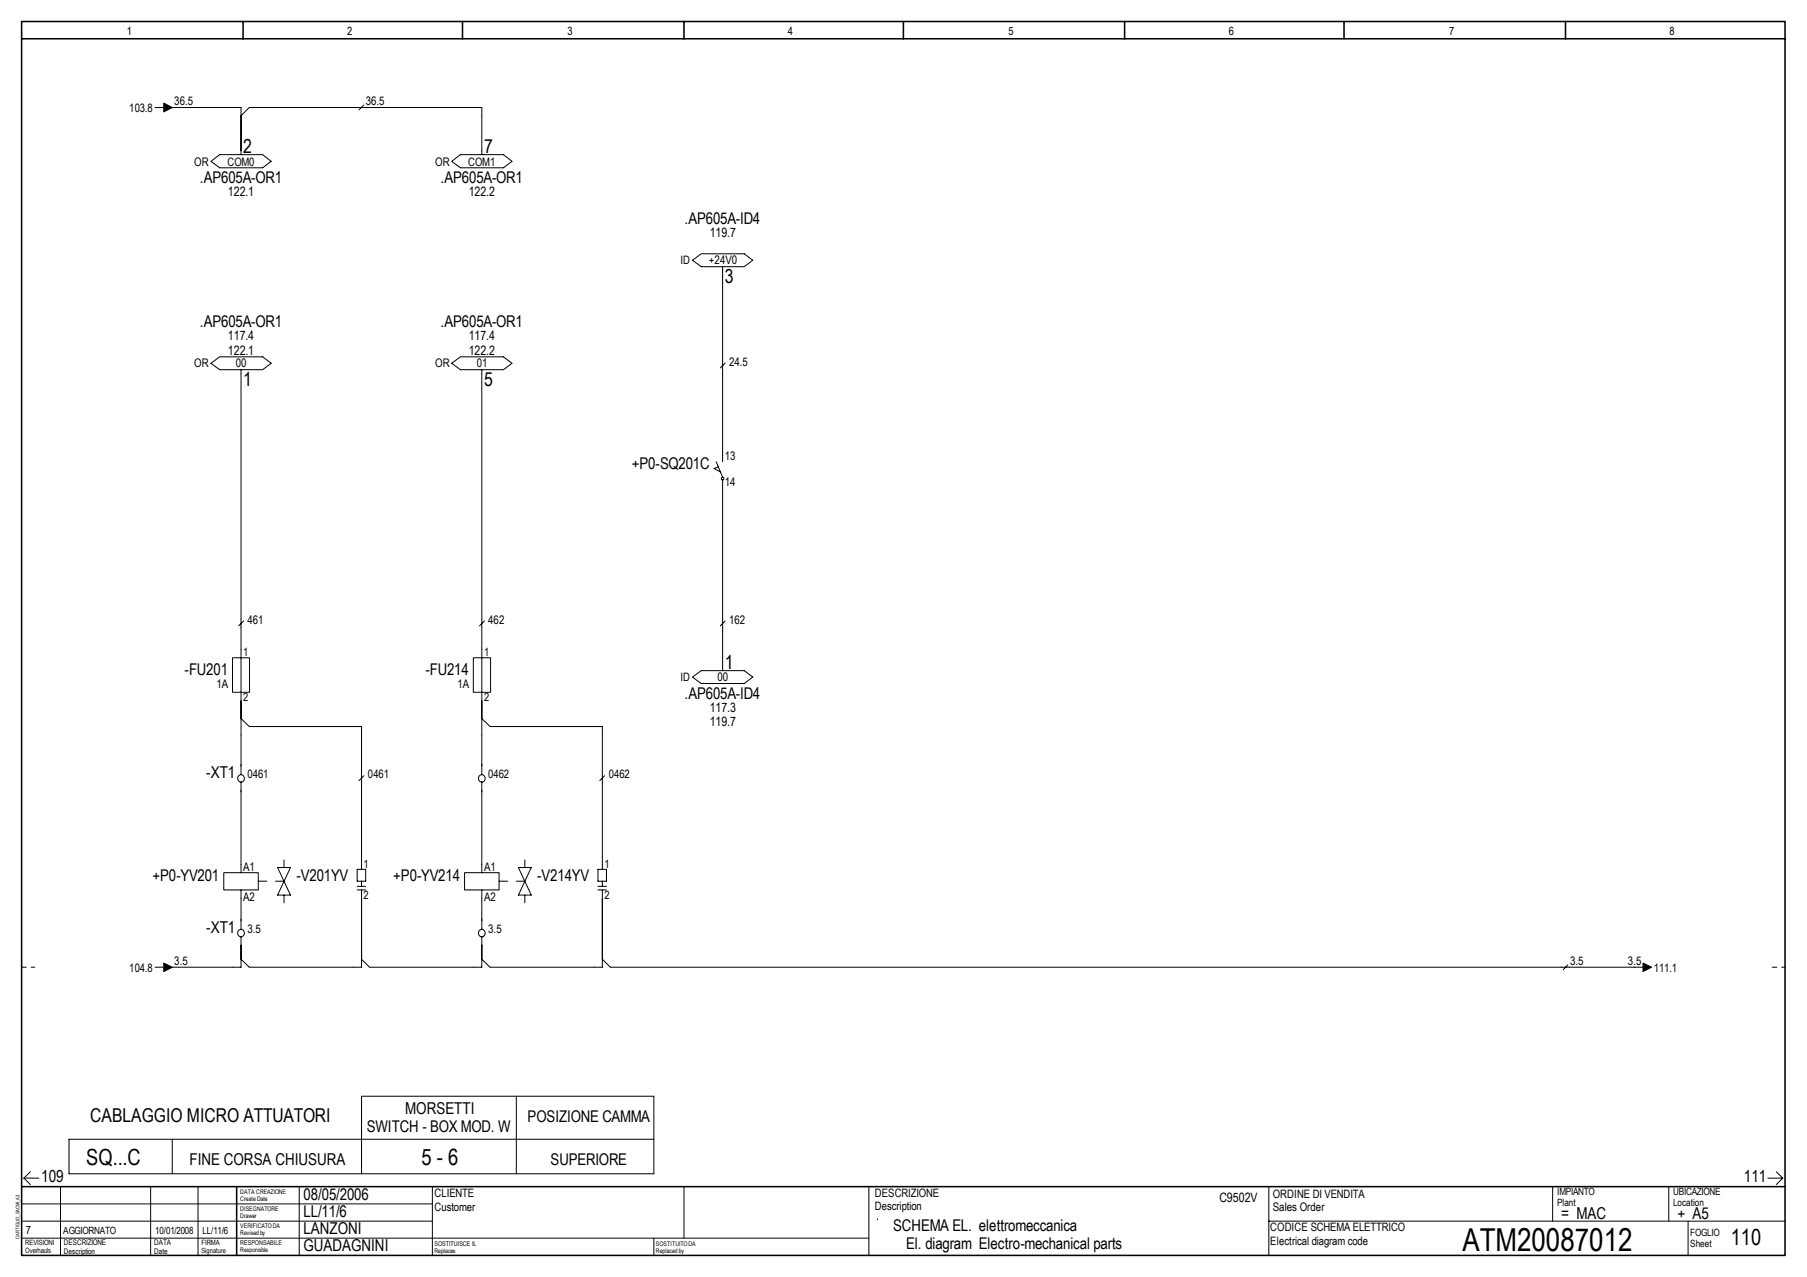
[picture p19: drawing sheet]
<svg xmlns="http://www.w3.org/2000/svg" width="297mm" height="210mm" viewBox="0 0 297 210" stroke-linecap="round" stroke-linejoin="round" font-family="sans-serif">
<defs><g id="words">
<text font-size="5.2" x="240.4" y="205.6">ATM20087012</text>
<g font-size="3.7">
<text x="14.2" y="191.5">SQ...C</text>
<text x="69.3" y="191.5">5 - 6</text>
<text x="284.5" y="204.6">110</text>
</g>
<g font-size="3.2">
<text x="40" y="25.2">2</text>
<text x="79.6" y="25.2">7</text>
<text x="119.2" y="46.5">3</text>
<text x="40" y="63.5">1</text>
<text x="79.6" y="63.5">5</text>
<text x="119.2" y="110">1</text>
</g>
<text font-size="3.1" x="14.8" y="184.5">CABLAGGIO MICRO ATTUATORI</text>
<g font-size="2.7">
<text x="32.8" y="30.1">.AP605A-OR1</text>
<text x="72.4" y="30.1">.AP605A-OR1</text>
<text x="112.5" y="36.8">.AP605A-ID4</text>
<text x="32.8" y="53.8">.AP605A-OR1</text>
<text x="72.4" y="53.8">.AP605A-OR1</text>
<text x="103.8" y="77">+P0-SQ201C</text>
<text x="30.3" y="111">-FU201</text>
<text x="69.9" y="111">-FU214</text>
<text x="112.5" y="114.9">.AP605A-ID4</text>
<text x="33.9" y="127.9">-XT1</text>
<text x="25.1" y="144.9">+P0-YV201</text>
<text x="48.7" y="144.9">-V201YV</text>
<text x="64.6" y="144.9">+P0-YV214</text>
<text x="88.3" y="144.9">-V214YV</text>
<text x="33.9" y="153.4">-XT1</text>
<text x="66.6" y="183">MORSETTI</text>
<text x="86.7" y="184.5">POSIZIONE CAMMA</text>
<text x="31.2" y="191.5">FINE CORSA CHIUSURA</text>
<text x="60.3" y="186">SWITCH - BOX MOD. W</text>
<text x="90.5" y="191.5">SUPERIORE</text>
<text x="6.8" y="194.3">109</text>
<text x="49.9" y="197.2">08/05/2006</text>
<text x="286.7" y="194.3">111</text>
<text x="49.9" y="202.8">LANZONI</text>
<text x="49.9" y="200">LL/11/6</text>
<text x="146.8" y="202.3">SCHEMA EL. elettromeccanica</text>
<text x="256.6" y="200.3">= MAC</text>
<text x="275.7" y="200.3">+ A5</text>
<text x="49.9" y="205.6">GUADAGNINI</text>
<text x="148.9" y="205.3">El. diagram Electro-mechanical parts</text>
</g>
<g font-size="2.1">
<text x="37.5" y="32.2">122.1</text>
<text x="77" y="32.2">122.2</text>
<text x="116.7" y="38.9">119.7</text>
<text x="37.5" y="55.9">117.4</text>
<text x="37.5" y="58.3">122.1</text>
<text x="77" y="55.9">117.4</text>
<text x="77" y="58.3">122.2</text>
<text x="116.7" y="117">117.3</text>
<text x="116.7" y="119.4">119.7</text>
<text x="200.5" y="197.5">C9502V</text>
</g>
<g font-size="1.9">
<text x="20.8" y="5.7">1</text>
<text x="57.1" y="5.7">2</text>
<text x="93.3" y="5.7">3</text>
<text x="129.5" y="5.7">4</text>
<text x="165.8" y="5.7">5</text>
<text x="202" y="5.7">6</text>
<text x="238.2" y="5.7">7</text>
<text x="274.4" y="5.7">8</text>
<text x="28.7" y="17.3">36.5</text>
<text x="60.1" y="17.3">36.5</text>
<text x="21.2" y="18.4">103.8</text>
<text x="31.9" y="27.2">OR</text>
<text x="37.4" y="27.2">COM0</text>
<text x="71.5" y="27.2">OR</text>
<text x="77" y="27.2">COM1</text>
<text x="111.9" y="43.5">ID</text>
<text x="116.5" y="43.5">+24V0</text>
<text x="31.9" y="60.4">OR</text>
<text x="38.8" y="60.4">00</text>
<text x="71.5" y="60.4">OR</text>
<text x="78.4" y="60.4">01</text>
<text x="119.8" y="60.1">24.5</text>
<text x="119.2" y="75.6">13</text>
<text x="119.2" y="79.9">14</text>
<text x="40" y="107.8">1</text>
<text x="40.7" y="102.5">461</text>
<text x="79.6" y="107.8">1</text>
<text x="80.3" y="102.5">462</text>
<text x="119.8" y="102.5">162</text>
<text x="35.6" y="113.1">1A</text>
<text x="75.2" y="113.1">1A</text>
<text x="111.9" y="112">ID</text>
<text x="117.9" y="112">00</text>
<text x="40" y="115.2">2</text>
<text x="79.6" y="115.2">2</text>
<text x="40.7" y="127.9">0461</text>
<text x="60.5" y="127.9">0461</text>
<text x="80.3" y="127.9">0462</text>
<text x="100.1" y="127.9">0462</text>
<text x="40" y="143.1">A1</text>
<text x="59.8" y="142.7">1</text>
<text x="79.6" y="143.1">A1</text>
<text x="99.4" y="142.7">1</text>
<text x="40" y="148.1">A2</text>
<text x="59.8" y="147.7">2</text>
<text x="79.6" y="148.1">A2</text>
<text x="99.4" y="147.7">2</text>
<text x="40.7" y="153.4">3.5</text>
<text x="80.3" y="153.4">3.5</text>
<text x="21.2" y="159.7">104.8</text>
<text x="28.7" y="158.7">3.5</text>
<text x="258.1" y="158.7">3.5</text>
<text x="267.6" y="158.7">3.5</text>
<text x="271.8" y="159.7">111.1</text>
<text x="71.4" y="196.8">CLIENTE</text>
<text x="143.8" y="196.8">DESCRIZIONE</text>
<text x="209.2" y="196.9">ORDINE DI VENDITA</text>
<text x="4.3" y="202.8">7</text>
<text x="71.4" y="199">Customer</text>
<text x="143.8" y="198.9">Description</text>
<text x="208.8" y="202.4">CODICE SCHEMA ELETTRICO</text>
<text x="209.2" y="199">Sales Order</text>
<text x="208.8" y="204.6">Electrical diagram code</text>
</g>
<g font-size="1.6">
<text x="256" y="196.5">IMPIANTO</text>
<text x="275" y="196.5">UBICAZIONE</text>
<text x="10.4" y="202.8">AGGIORNATO</text>
<text x="25.5" y="202.8">10/01/2008</text>
<text x="33.3" y="202.8">LL/11/6</text>
<text x="256" y="198.3">Plant</text>
<text x="275" y="198.3">Location</text>
<text x="277.9" y="203.2">FOGLIO</text>
<text x="277.9" y="205">Sheet</text>
</g>
<g font-size="1.3">
<text x="10.5" y="204.7">DESCRIZIONE</text>
<text x="10.5" y="206.1">Description</text>
<text x="25.4" y="204.7">DATA</text>
<text x="25.4" y="206.1">Date</text>
</g>
<g font-size="1.2">
<text x="4.1" y="204.7">REVISIONI</text>
<text x="4.1" y="206">Overhauls</text>
<text x="33.1" y="204.7">FIRMA</text>
<text x="33.1" y="206">Signature</text>
</g>
<g font-size="1.1">
<text x="39.5" y="204.7">RESPONSABILE</text>
<text x="71.4" y="204.7">SOSTITUISCE IL</text>
</g>
<g font-size="1">
<text x="39.5" y="196.2">DATA CREAZIONE</text>
<text x="39.5" y="197.4">Create Date</text>
<text x="39.5" y="199">DISEGNATORE</text>
<text x="39.5" y="200.2">Drawer</text>
<text x="39.5" y="201.8">VERIFICATO DA</text>
<text x="39.5" y="203.1">Revised by</text>
<text x="39.5" y="205.8">Responsible</text>
<text x="71.4" y="205.9">Replaces</text>
<text x="107.8" y="204.7">SOSTITUITO DA</text>
<text x="107.8" y="205.9">Replaced by</text>
</g>
<text font-size=".8" x="3.2" y="203.6" transform="rotate(-90 3.2 203.6)">CARTIGLIO_SACMI_A3</text>
</g></defs>
<path d="M3.6 3.5h289.8v202.9h-289.8zM3.6 6.4h289.8M40 3.5v2.9M76 3.5v2.9M112.4 3.5v2.9M148.5 3.5v2.9M184.9 3.5v2.9M220.9 3.5v2.9M257.3 3.5v2.9M3.6 195.1h289.8M38.9 195.1v11.3" fill="none" stroke="#000" stroke-width=".25"/>
<g fill="none" stroke="#000" stroke-width=".16">
<path d="M3.6 197.9h67.5M3.9 193.7l1.1 1M3.9 193.7h2.5M5 192.6l-1.1 1.1M9.9 195.1v11.3M24.8 195.1v11.3M32.6 195.1v11.3M49.2 195.1v11.3M71.1 195.1v11.3M112.4 195.1v8.4M290.6 193.7h2.4M292 192.6l1 1.1"/>
<path d="M293 193.7l-1 1M3.6 200.7h67.5M3.6 203.5h139.2M107.5 203.5v2.9"/>
</g>
<path d="M3.6 159h2.1M291.3 159h2.1" fill="none" stroke="#000" stroke-width=".16" stroke-dasharray=".8 .8"/>
<path d="M114.9 195.8h26.2v7h-26.2z" fill="#fff"/>
<g fill="none" stroke="#000" stroke-width=".16">
<path d="M25.5 17.7h2.1M28.2 17.7h11.4v7.7M39.6 19l1.4-1.3h38.2v7.7M59.8 17.3l-.8 .8M34.7 26.5l1.4-1.1h7.1l1.4 1.1-1.4 1.1h-7.1zM74.2 26.5l1.5-1.1h7.1l1.4 1.1-1.4 1.1h-7.1zM34.7 59.7l1.4-1h7.1l1.4 1-1.4 1.1h-7.1zM74.2 59.7l1.5-1h7.1l1.4 1-1.4 1.1h-7.1zM113.8 42.8l1.5-1.1h7l1.4 1.1-1.4 1h-7zM118.8 43.8v32.1M119.2 59.7l-.8 .8M39.6 60.8v66.5"/>
<path d="M79.2 60.8v66.5M117.7 75.9l1.1 2.5M118.1 76.8l-.7 .2 1 .6M118.8 78.9v31.3M38.2 108.1h2.8v5.7h-2.8zM39.6 118.1l1.4 1.3h18.4v23.5M40 102.1l-.8 .8M77.8 108.1h2.8v5.7h-2.8zM79.2 118.1l1.4 1.3h18.4v23.5M79.6 102.1l-.8 .8M113.8 111.3l1.5-1.1h7l1.4 1.1-1.4 1.1h-7zM119.2 102.1l-.8 .8"/>
<path d="M39.6 128.5v14.9M59.8 127.5l-.8 .8M79.2 128.5v14.9M99.4 127.5l-.8 .8M25.5 159h2.1M36.8 143.4h5.7v2.9h-5.7zM39.6 146.3v6.5M39.6 153.9v5.1h-11.4M42.5 144.8h1.4M45.3 144.8h1.4M45.6 142.6l2.1 4.5h-2.1l2.1-4.5zM46.7 141.4v1.2"/>
<path d="M46.7 147.1v1.3M58.7 142.9h1.4v1.9h-1.4zM58.7 145.7h1.4M58.7 146.3h1.4M59.4 146.3v12.7h-18.4l-1.4-1.3M59.4 144.8v.9M76.4 143.4h5.6v2.9h-5.6zM79.2 153.9v5.1h-18.5l-1.3-1.3M79.2 146.3v6.5M82 144.8h1.4M84.9 144.8h1.4M85.2 142.6h2.1l-2.1 4.5h2.1z"/>
<path d="M86.3 141.4v1.2M86.3 147.1v1.3M98.3 142.9h1.4v1.9h-1.4zM98.3 145.7h1.4M98.3 146.3h1.4M99 146.3v12.7h-18.4l-1.4-1.3M99 157.7l1.3 1.3h170.5M99 144.8v.9M257.7 158.6l-.7 .8M28.3 187.3v5.6M84.9 180.2v12.7M107.5 187.3h-96.2v5.6h96.2v-12.7h-48.1v12.7"/>
<path d="M142.8 195.1v11.3M208.6 195.1v11.3M255.2 195.1v5.6M274.3 195.1v5.6M144.2 200.3h.1M208.6 200.7h84.8M277.5 200.7v5.7"/>
<circle cx="118.8" cy="78.7" r=".22"/>
<circle cx="39.6" cy="127.9" r=".58"/>
<circle cx="79.2" cy="127.9" r=".58"/>
<circle cx="39.6" cy="153.4" r=".58"/>
<circle cx="79.2" cy="153.4" r=".58"/>
</g>
<g fill="#000" stroke="#000" stroke-width=".16">
<path d="M26.9 17l1.4 .7-1.4 .7z" fill-rule="evenodd"/>
<path d="M26.9 158.3l1.4 .7-1.4 .7z" fill-rule="evenodd"/>
<path d="M270.1 158.3l1.4 .7-1.4 .7z" fill-rule="evenodd"/>
</g>
<use href="#words"/>
</svg>
